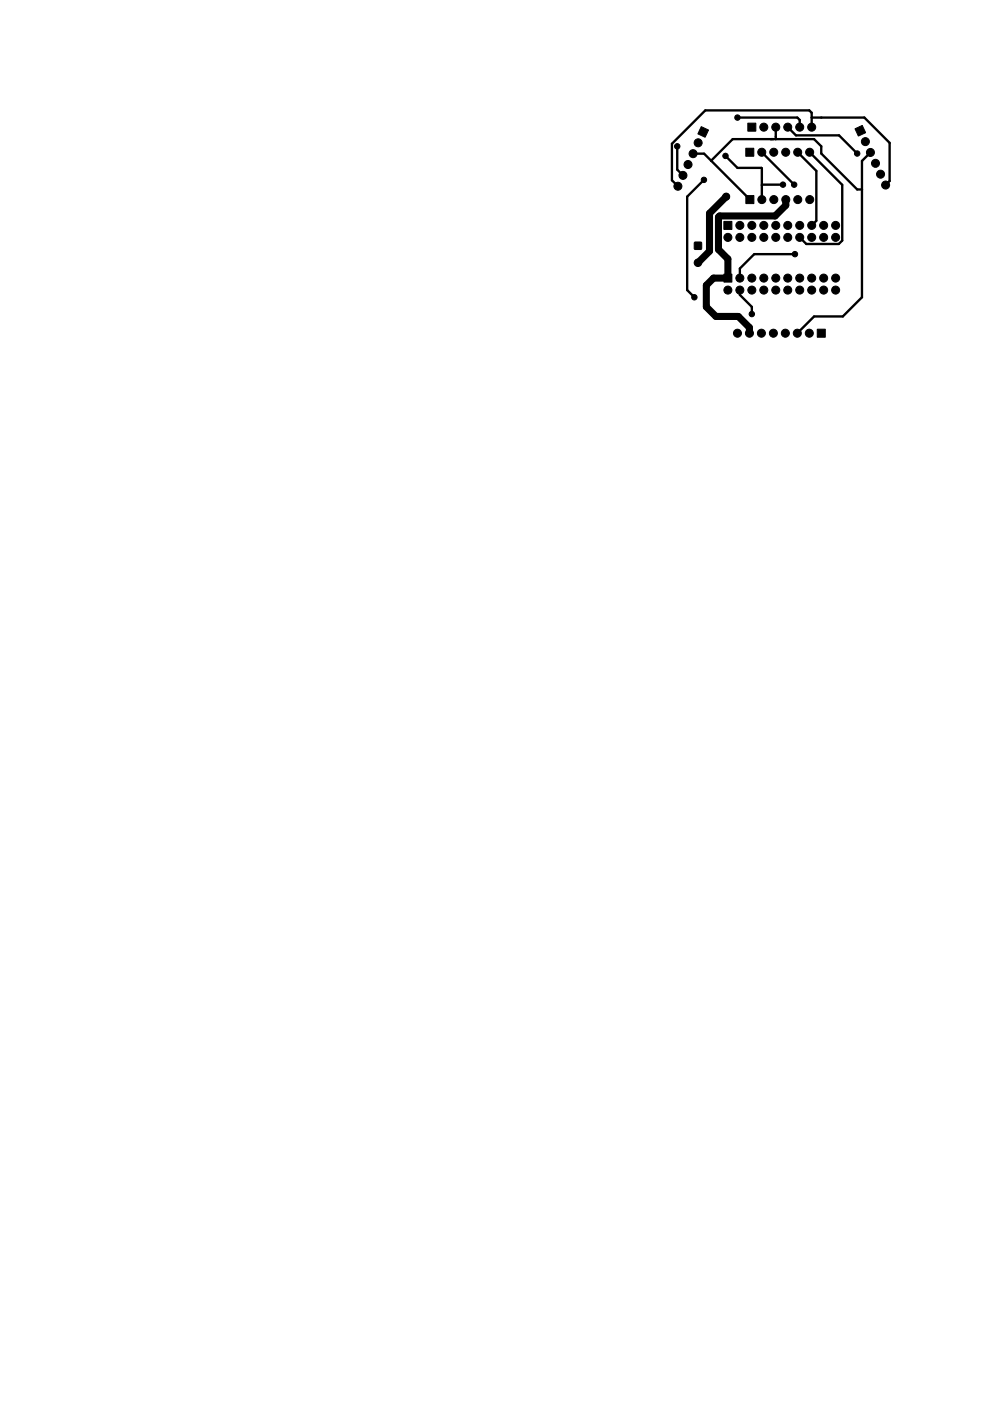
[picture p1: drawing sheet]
<svg xmlns="http://www.w3.org/2000/svg" width="210mm" height="297mm" viewBox="0 0 210 297" stroke-linecap="round" stroke-linejoin="round" font-family="sans-serif">
<g fill="#000" stroke="#000" stroke-width=".21">
<path d="M148.8 26.8l1.5 .8-.7 1.5-1.5-.7zM158.2 31.4h1.7v1.7h-1.7zM158.7 26.1h1.7v1.7h-1.7zM181.4 27.3l1.5-.7 .8 1.5-1.6 .8zM147.4 51.4h1.4v1.4h-1.4zM153.6 58.1h1.7v1.7h-1.7zM153.6 46.9h1.7v1.7h-1.7zM158.2 41.5h1.7v1.7h-1.7zM173.4 69.8h1.7v1.7h-1.7z"/>
<circle cx="143.7" cy="31" r=".57"/>
<circle cx="143.8" cy="39.5" r=".85"/>
<circle cx="144.9" cy="37.2" r=".85"/>
<circle cx="146" cy="34.9" r=".85"/>
<circle cx="147" cy="32.6" r=".85"/>
<circle cx="148.1" cy="30.3" r=".85"/>
<circle cx="149.4" cy="38.1" r=".57"/>
<circle cx="153.9" cy="33.1" r=".25"/>
<circle cx="153.9" cy="33.1" r=".57"/>
<circle cx="156.5" cy="24.9" r=".57"/>
<circle cx="161.6" cy="32.3" r=".85"/>
<circle cx="162.1" cy="27" r=".85"/>
<circle cx="164.2" cy="32.3" r=".85"/>
<circle cx="164.6" cy="27" r=".85"/>
<circle cx="166.1" cy="39.2" r=".57"/>
<circle cx="166.7" cy="32.3" r=".85"/>
<circle cx="167.1" cy="27" r=".85"/>
<circle cx="168.5" cy="39.2" r=".25"/>
<circle cx="168.5" cy="39.2" r=".57"/>
<circle cx="169.2" cy="32.3" r=".85"/>
<circle cx="169.7" cy="27" r=".85"/>
<circle cx="171.8" cy="32.3" r=".85"/>
<circle cx="172.2" cy="27" r=".85"/>
<circle cx="181.9" cy="32.5" r=".25"/>
<circle cx="181.9" cy="32.5" r=".57"/>
<circle cx="183.6" cy="30" r=".85"/>
<circle cx="184.7" cy="32.3" r=".85"/>
<circle cx="185.8" cy="34.6" r=".85"/>
<circle cx="186.8" cy="36.9" r=".85"/>
<circle cx="187.9" cy="39.2" r=".85"/>
<circle cx="148.1" cy="55.7" r=".8"/>
<circle cx="154.1" cy="41.7" r=".75"/>
<circle cx="154.1" cy="41.7" r=".65"/>
<circle cx="154.4" cy="50.3" r=".85"/>
<circle cx="157" cy="50.3" r=".85"/>
<circle cx="157" cy="59" r=".85"/>
<circle cx="157" cy="47.8" r=".85"/>
<circle cx="159.5" cy="59" r=".85"/>
<circle cx="159.5" cy="50.3" r=".85"/>
<circle cx="159.5" cy="47.8" r=".85"/>
<circle cx="161.6" cy="42.3" r=".85"/>
<circle cx="162.1" cy="59" r=".85"/>
<circle cx="162.1" cy="47.8" r=".85"/>
<circle cx="162.1" cy="50.3" r=".85"/>
<circle cx="164.2" cy="42.3" r=".85"/>
<circle cx="164.6" cy="47.8" r=".85"/>
<circle cx="164.6" cy="59" r=".85"/>
<circle cx="164.6" cy="50.3" r=".85"/>
<circle cx="166.7" cy="42.3" r=".85"/>
<circle cx="167.1" cy="59" r=".85"/>
<circle cx="167.1" cy="50.3" r=".85"/>
<circle cx="167.1" cy="47.8" r=".85"/>
<circle cx="168.7" cy="53.9" r=".58"/>
<circle cx="169.3" cy="42.3" r=".85"/>
<circle cx="169.7" cy="59" r=".85"/>
<circle cx="169.7" cy="47.8" r=".85"/>
<circle cx="169.7" cy="50.3" r=".85"/>
<circle cx="171.8" cy="42.3" r=".85"/>
<circle cx="172.2" cy="47.8" r=".85"/>
<circle cx="172.2" cy="50.3" r=".85"/>
<circle cx="172.2" cy="59" r=".85"/>
<circle cx="174.8" cy="50.3" r=".85"/>
<circle cx="174.8" cy="47.8" r=".85"/>
<circle cx="174.8" cy="59" r=".85"/>
<circle cx="177.3" cy="50.3" r=".85"/>
<circle cx="177.3" cy="47.8" r=".85"/>
<circle cx="177.3" cy="59" r=".85"/>
<circle cx="147.3" cy="63" r=".58"/>
<circle cx="147.3" cy="63" r=".25"/>
<circle cx="154.4" cy="61.5" r=".85"/>
<circle cx="156.5" cy="70.6" r=".85"/>
<circle cx="157" cy="61.5" r=".85"/>
<circle cx="159" cy="70.6" r=".85"/>
<circle cx="159.5" cy="66.6" r=".58"/>
<circle cx="159.5" cy="61.5" r=".85"/>
<circle cx="161.5" cy="70.6" r=".85"/>
<circle cx="162.1" cy="61.5" r=".85"/>
<circle cx="164.1" cy="70.6" r=".85"/>
<circle cx="164.6" cy="61.5" r=".85"/>
<circle cx="166.6" cy="70.6" r=".85"/>
<circle cx="167.1" cy="61.5" r=".85"/>
<circle cx="169.2" cy="70.6" r=".85"/>
<circle cx="169.7" cy="61.5" r=".85"/>
<circle cx="171.7" cy="70.6" r=".85"/>
<circle cx="172.2" cy="61.5" r=".85"/>
<circle cx="174.8" cy="61.5" r=".85"/>
<circle cx="177.3" cy="61.5" r=".85"/>
</g>
<g fill="none" stroke="#000" stroke-width=".5">
<path d="M143.7 31v5l1.2 1.2M147 32.6h2.4l9.7 9.7M149.4 38.1l-3.6 3.6v19.8l1.5 1.5M150.9 34.1l4.5-4.6h17.3l1.5 1.5v1.5l7.7 7.7h1M153.9 33.1l2.6 2.5 5.1 .1v6.6M156.5 24.9h12.7l.5 .5v1.6M161.6 32.3l6.9 6.9M164.6 27v2.5M166.1 39.2h-4.5M167.1 27l1.8 1.7h9.1l3.9 3.8M169.2 32.3l4 3.9v10.6l-1 1M171.8 32.3l6.9 6.9v11.8l-.7 .7h-6.9l-1.4-1.4"/>
<path d="M172.2 24.9h11.2l5.3 5.4v8.1l-.8 .8M172.2 27v-3.1l-.5-.5h-22.1l-7 7.1v7.7l1.2 1.3M184.7 32.3l-1.8 1.8v28.9l-4.1 4.1h-6.1l-3.5 3.5M168.7 53.9h-8.7l-3 3v2.1M157 61.5v1l2.5 2.6v1.5"/>
</g>
<path d="M154.1 41.7l-3.6 3.5v8.1l-2.4 2.4M166.7 42.3v1.2l-2.2 2.3h-11.8l-.3 .2v6.9l2 2v4.1h-3l-1.5 1.5v4.6l2 2h4.8l2.3 2.3v1.2" fill="none" stroke="#000" stroke-width="1.5"/>
</svg>
